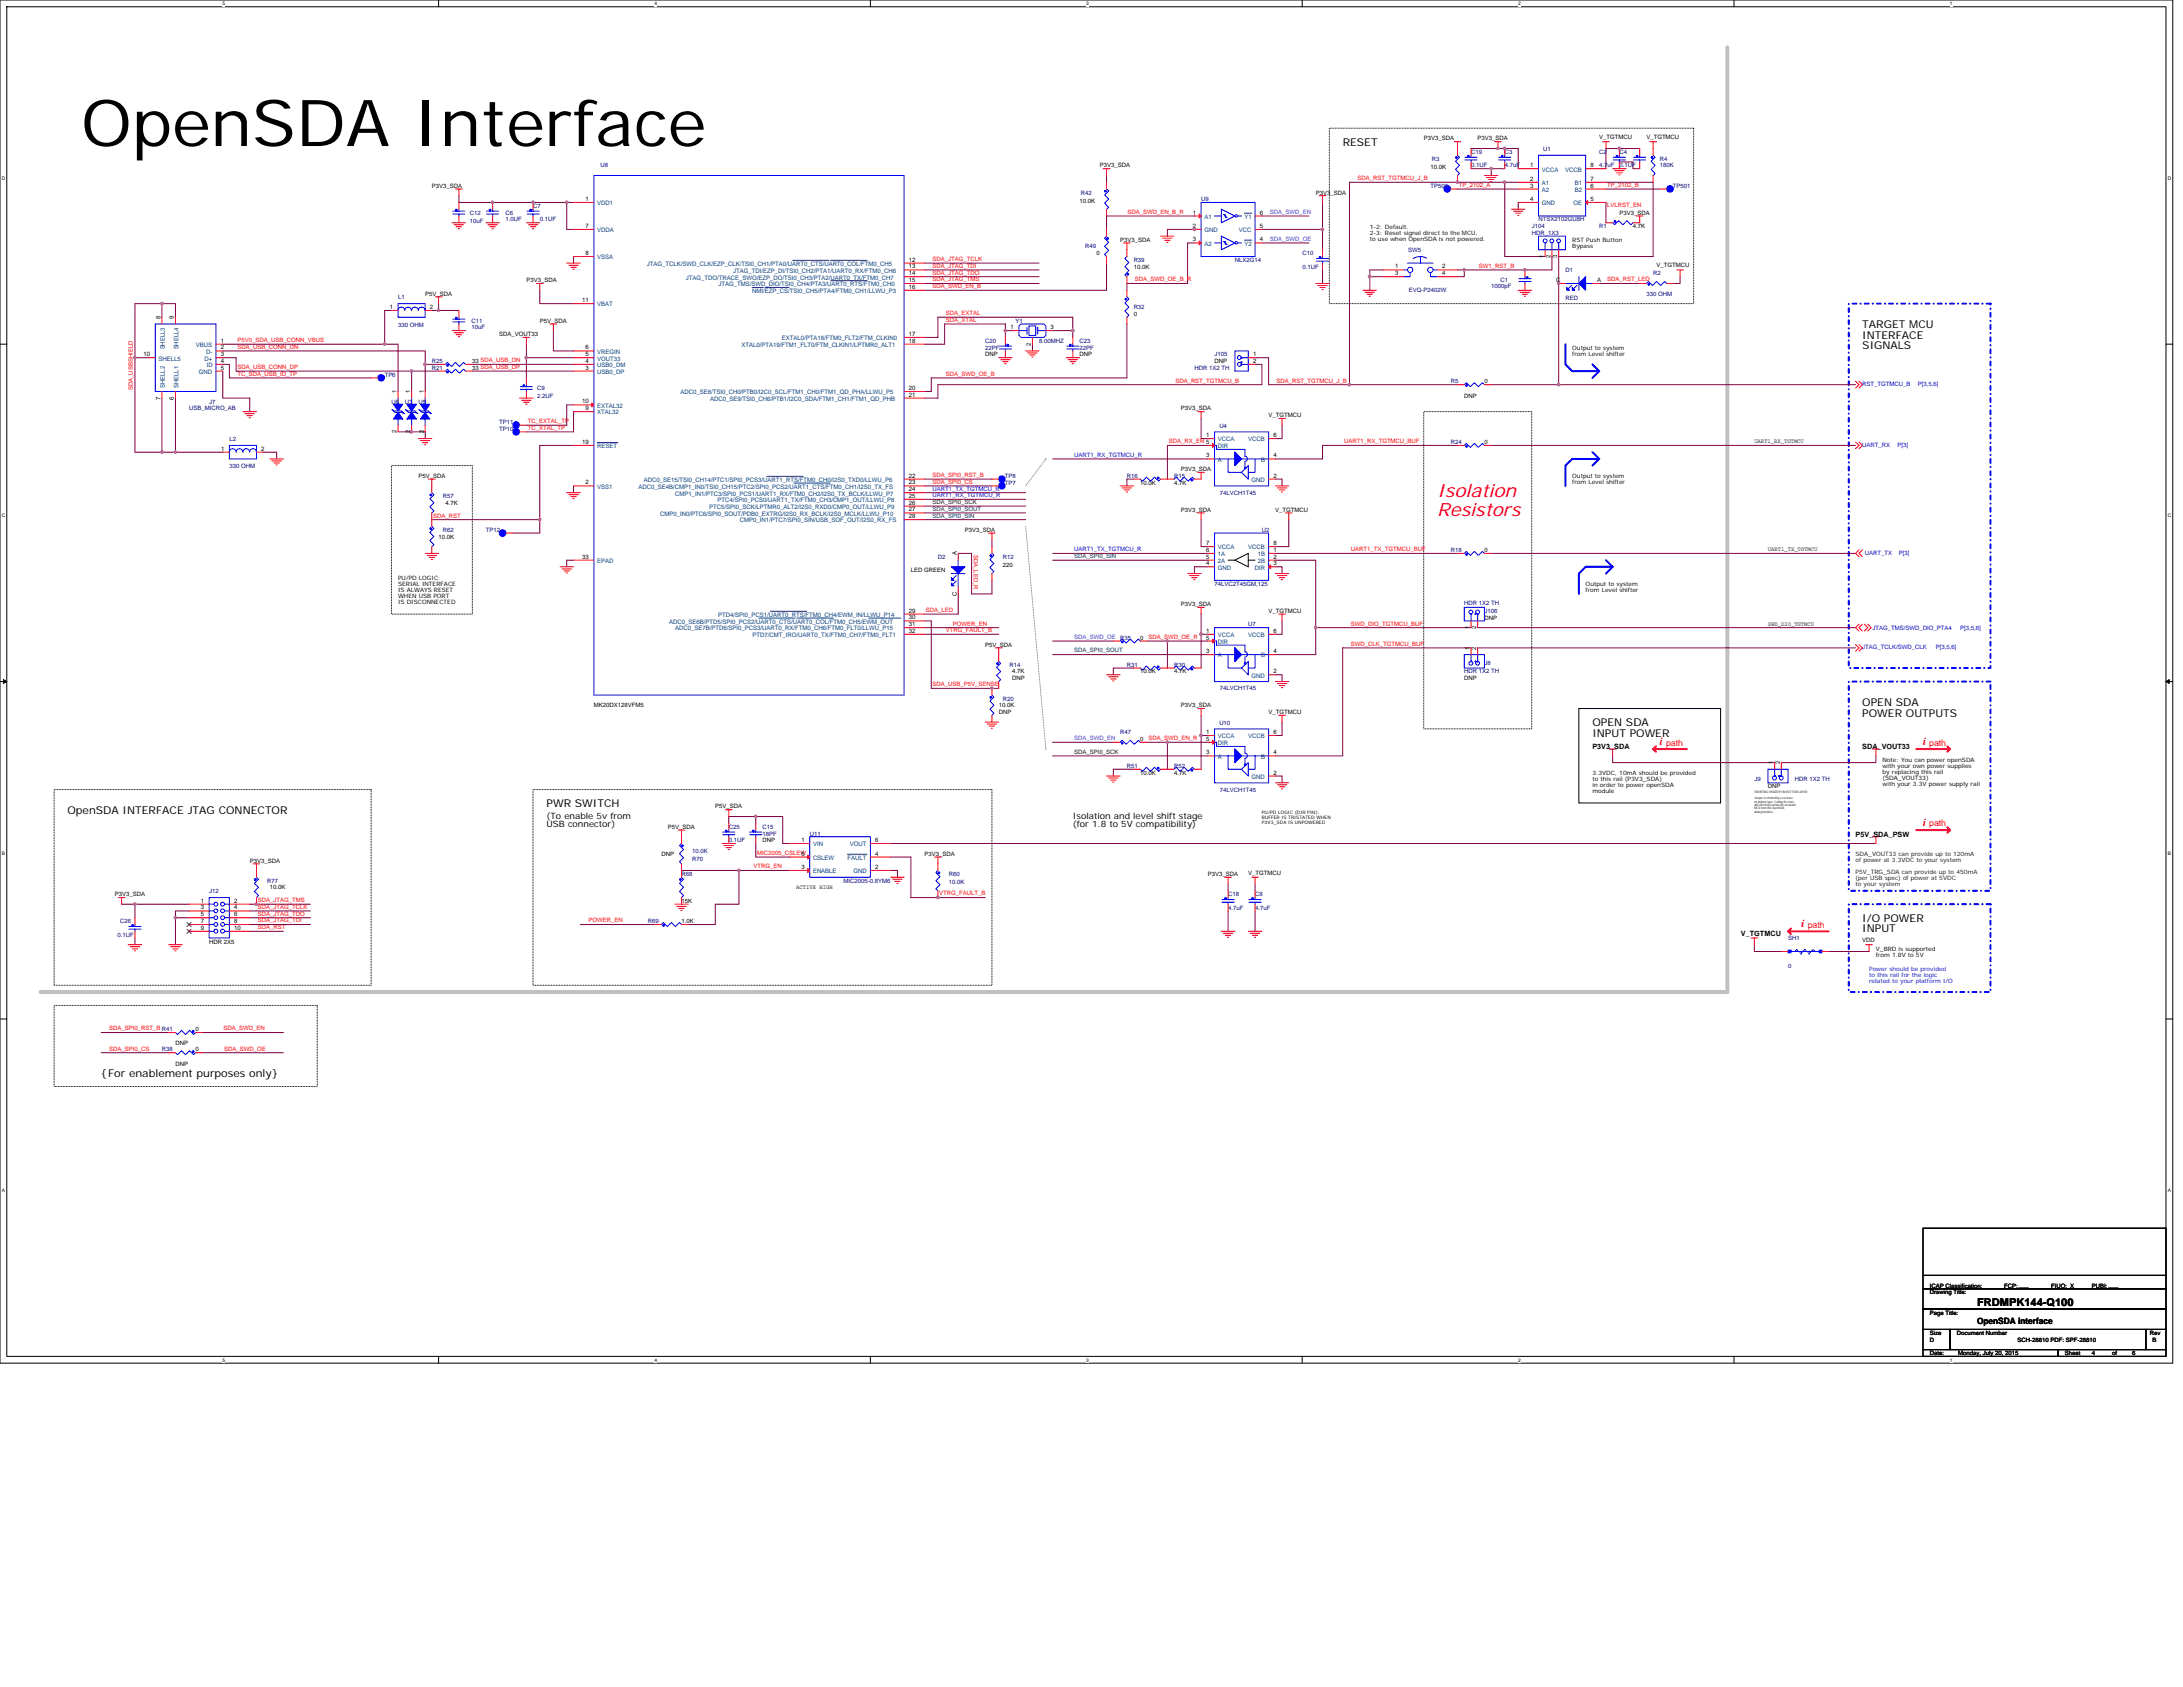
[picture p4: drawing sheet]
<svg xmlns="http://www.w3.org/2000/svg" width="279mm" height="216mm" viewBox="0 0 279 216" stroke-linecap="round" stroke-linejoin="round" font-family="sans-serif">
<defs><g id="words">
<text font-size="8.3" x="10.4" y="18.7">OpenSDA Interface</text>
<g font-size="2.3" fill="#f00">
<text x="184" y="63.6">Isolation</text>
<text x="184" y="66">Resistors</text>
</g>
<g font-size="1.4">
<text x="171.9" y="18.6">RESET</text>
<text x="238.4" y="42">TARGET MCU</text>
<text x="238.4" y="43.3">INTERFACE</text>
<text x="238.4" y="44.7">SIGNALS</text>
<text x="203.8" y="92.9">OPEN SDA</text>
<text x="203.8" y="94.3">INPUT POWER</text>
<text x="238.4" y="90.3">OPEN SDA</text>
<text x="238.4" y="91.7">POWER OUTPUTS</text>
<text x="8.6" y="104.1">OpenSDA INTERFACE JTAG CONNECTOR</text>
<text x="70" y="103.3">PWR SWITCH</text>
<text x="238.4" y="118">I/O POWER</text>
<text x="238.4" y="119.3">INPUT</text>
<text x="13" y="137.8">{For enablement purposes only}</text>
<text x="253" y="167.1">FRDMPK144-Q100</text>
</g>
<g font-size="1.4" fill="#f00">
<text x="212.4" y="95.4">i</text>
<text x="246.1" y="95.4">i</text>
<text x="246.1" y="105.7">i</text>
<text x="230.6" y="118.7">i</text>
</g>
<g font-size="1.1" fill="#f00">
<text x="213.2" y="95.4">path</text>
<text x="246.9" y="95.4">path</text>
<text x="246.9" y="105.8">path</text>
<text x="231.4" y="118.7">path</text>
</g>
<g font-size="1.1">
<text x="70" y="104.8">(To enable 5v from</text>
<text x="70" y="105.9">USB connector)</text>
<text x="137.3" y="104.8">Isolation and level shift stage</text>
<text x="137.3" y="105.9">(for 1.8 to 5V compatibility)</text>
<text x="253" y="169.4">OpenSDA interface</text>
</g>
<g font-size=".9">
<text x="203.8" y="95.8">P3V3_SDA</text>
<text x="238.4" y="95.8">SDA_VOUT33</text>
<text x="237.5" y="107.1">P5V_SDA_PSW</text>
<text x="222.8" y="119.8">V_TGTMCU</text>
</g>
<g font-size=".8">
<text x="182.2" y="18">P3V3_SDA</text>
<text x="189.1" y="18">P3V3_SDA</text>
<text x="204.7" y="17.8">V_TGTMCU</text>
<text x="210.7" y="17.8">V_TGTMCU</text>
<text x="140.8" y="21.4">P3V3_SDA</text>
<text x="183.1" y="21.6">10.0K</text>
<text x="195.9" y="21.4">1</text>
<text x="195.9" y="23.1">2</text>
<text x="203.6" y="23.1">7</text>
<text x="203.6" y="21.4">8</text>
<text x="55.3" y="24">P3V3_SDA</text>
<text x="75" y="25.7">1</text>
<text x="75" y="29.2">7</text>
<text x="138.2" y="25.9">10.0K</text>
<text x="152.7" y="29.2">2</text>
<text x="152.7" y="27.5">1</text>
<text x="161.2" y="27.5">6</text>
<text x="161.2" y="29.2">5</text>
<text x="168.4" y="24.9">P3V3_SDA</text>
<text x="175.3" y="29.3">1-2: Default.</text>
<text x="195.9" y="24">3</text>
<text x="195.9" y="25.7">4</text>
<text x="203.6" y="24">6</text>
<text x="203.6" y="25.7">5</text>
<text x="207.3" y="27.5">P3V3_SDA</text>
<text x="209" y="29.2">4.7K</text>
<text x="75" y="32.6">8</text>
<text x="116.3" y="33.5">12</text>
<text x="116.3" y="34.4">13</text>
<text x="116.3" y="35.2">14</text>
<text x="140.3" y="32.7">0</text>
<text x="143.4" y="30.9">P3V3_SDA</text>
<text x="145.1" y="34.4">10.0K</text>
<text x="152.7" y="30.9">3</text>
<text x="161.2" y="30.9">4</text>
<text x="175.3" y="30.1">2-3: Reset signal direct to the MCU,</text>
<text x="175.3" y="30.8">to use when OpenSDA is not powered.</text>
<text x="178.6" y="34.4">1</text>
<text x="178.6" y="35.2">3</text>
<text x="184.6" y="34.4">2</text>
<text x="184.6" y="35.2">4</text>
<text x="197.6" y="33" transform="rotate(-90 197.6 33)">1</text>
<text x="198.4" y="33" transform="rotate(-90 198.4 33)">2</text>
<text x="199.3" y="33" transform="rotate(-90 199.3 33)">3</text>
<text x="201.2" y="31">RST Push Button</text>
<text x="201.2" y="31.8">Bypass</text>
<text x="212" y="34.2">V_TGTMCU</text>
<text x="20.5" y="40.9" transform="rotate(-90 20.5 40.9)">8</text>
<text x="22.3" y="40.9" transform="rotate(-90 22.3 40.9)">9</text>
<text x="49.9" y="39.5">1</text>
<text x="54.4" y="37.8">P5V_SDA</text>
<text x="55" y="39.5">2</text>
<text x="67.4" y="36.1">P3V3_SDA</text>
<text x="69.1" y="41.3">P5V_SDA</text>
<text x="74.5" y="38.7">11</text>
<text x="116.3" y="36.1">15</text>
<text x="116.3" y="37">16</text>
<text x="145.1" y="40.4">0</text>
<text x="199.2" y="36.1">C</text>
<text x="204.4" y="36.1">A</text>
<text x="18.4" y="45.6">10</text>
<text x="28.3" y="45.6">3</text>
<text x="28.3" y="46.4">4</text>
<text x="28.3" y="47.3">5</text>
<text x="28.3" y="44.7">2</text>
<text x="28.3" y="43.9">1</text>
<text x="60.5" y="47.3">33 SDA_USB_DP</text>
<text x="60.5" y="46.5">33 SDA_USB_DN</text>
<text x="63.9" y="43">SDA_VOUT33</text>
<text x="75" y="44.7">6</text>
<text x="75" y="45.6">5</text>
<text x="75" y="46.4">4</text>
<text x="75" y="47.3">3</text>
<text x="116.3" y="43">17</text>
<text x="116.3" y="43.9">18</text>
<text x="126.1" y="45.6">DNP</text>
<text x="129.3" y="42.1">1</text>
<text x="132" y="44.2" transform="rotate(-90 132 44.2)">2</text>
<text x="134.5" y="42.1">3</text>
<text x="138.2" y="45.6">DNP</text>
<text x="155.4" y="46.5">DNP</text>
<text x="160.4" y="45.6">1</text>
<text x="160.4" y="46.4">2</text>
<text x="201.2" y="44.8">Output to system</text>
<text x="201.2" y="45.6">from Level shifter</text>
<text x="20.5" y="51.1" transform="rotate(-90 20.5 51.1)">7</text>
<text x="22.3" y="51.1" transform="rotate(-90 22.3 51.1)">6</text>
<text x="50.8" y="50.3" transform="rotate(-90 50.8 50.3)">1</text>
<text x="52.5" y="50.3" transform="rotate(-90 52.5 50.3)">1</text>
<text x="54.2" y="50.3" transform="rotate(-90 54.2 50.3)">1</text>
<text x="74.5" y="51.6">10</text>
<text x="75" y="52.5">9</text>
<text x="116.3" y="50.8">21</text>
<text x="116.3" y="49.9">20</text>
<text x="151.1" y="52.5">P3V3_SDA</text>
<text x="162.4" y="53.4">V_TGTMCU</text>
<text x="187.4" y="50.9">DNP</text>
<text x="190" y="49.1">0</text>
<text x="28.3" y="57.7">1</text>
<text x="33.4" y="57.7">2</text>
<text x="50.8" y="55.5" transform="rotate(-90 50.8 55.5)">2</text>
<text x="52.5" y="55.5" transform="rotate(-90 52.5 55.5)">2</text>
<text x="54.2" y="55.5" transform="rotate(-90 54.2 55.5)">2</text>
<text x="74.5" y="56.8">19</text>
<text x="154.4" y="55.9">1</text>
<text x="154.4" y="58.5">3</text>
<text x="163" y="58.5">4</text>
<text x="163" y="55.9">6</text>
<text x="190" y="56.8">0</text>
<text x="224.5" y="56.7">UART1_RX_TGTMCU</text>
<text x="53.6" y="61.2">P5V_SDA</text>
<text x="57" y="64.6">4.7K</text>
<text x="75" y="62">2</text>
<text x="116.3" y="62">23</text>
<text x="116.3" y="61.1">22</text>
<text x="116.3" y="64.6">26</text>
<text x="116.3" y="63.7">25</text>
<text x="116.3" y="62.9">24</text>
<text x="116.3" y="65.4">27</text>
<text x="145.9" y="62">10.0K</text>
<text x="150.3" y="62">4.7K</text>
<text x="151.1" y="65.5">P3V3_SDA</text>
<text x="151.1" y="60.3">P3V3_SDA</text>
<text x="163" y="61.1">2</text>
<text x="163.2" y="65.5">V_TGTMCU</text>
<text x="201.2" y="61.2">Output to system</text>
<text x="201.2" y="62">from Level shifter</text>
<text x="56.1" y="68.9">10.0K</text>
<text x="74.5" y="71.5">33</text>
<text x="116.3" y="66.3">28</text>
<text x="122.4" y="71.1" transform="rotate(-90 122.4 71.1)">A</text>
<text x="123.5" y="68.1">P3V3_SDA</text>
<text x="154.4" y="70.6">6</text>
<text x="154.4" y="69.8">7</text>
<text x="154.4" y="71.5">5</text>
<text x="163" y="70.6">1</text>
<text x="163" y="71.5">2</text>
<text x="163" y="69.8">8</text>
<text x="190" y="70.7">0</text>
<text x="226.3" y="70.6">UART1_TX_TGTMCU</text>
<text x="50.9" y="74.2">PU/PD LOGIC:</text>
<text x="50.9" y="75">SERIAL INTERFACE</text>
<text x="50.9" y="75.7">IS ALWAYS RESET</text>
<text x="50.9" y="76.5">WHEN USB PORT</text>
<text x="50.9" y="77.2">IS DISCONNECTED</text>
<text x="116.6" y="73.2">LED GREEN</text>
<text x="122.4" y="76.3" transform="rotate(-90 122.4 76.3)">C</text>
<text x="128.3" y="72.6">220</text>
<text x="151.1" y="77.6">P3V3_SDA</text>
<text x="154.4" y="72.3">4</text>
<text x="163" y="72.3">3</text>
<text x="202.9" y="75.1">Output to system</text>
<text x="202.9" y="75.8">from Level shifter</text>
<text x="116.3" y="78.4">29</text>
<text x="116.3" y="79.3">30</text>
<text x="116.3" y="81">32</text>
<text x="116.3" y="80.1">31</text>
<text x="126.1" y="82.7">P5V_SDA</text>
<text x="145.9" y="81.9">0</text>
<text x="154.4" y="81">1</text>
<text x="154.4" y="83.6">3</text>
<text x="154.4" y="81.9">5</text>
<text x="162.4" y="78.4">V_TGTMCU</text>
<text x="163" y="83.6">4</text>
<text x="163" y="81">6</text>
<text x="188.1" y="83.2" transform="rotate(-90 188.1 83.2)">1</text>
<text x="188.1" y="80.5" transform="rotate(-90 188.1 80.5)">1</text>
<text x="188.9" y="83.2" transform="rotate(-90 188.9 83.2)">2</text>
<text x="188.9" y="80.5" transform="rotate(-90 188.9 80.5)">2</text>
<text x="190" y="79.3">DNP</text>
<text x="226.3" y="80.1">SWD_DIO_TGTMCU</text>
<text x="129.5" y="86.2">4.7K</text>
<text x="129.5" y="87.1">DNP</text>
<text x="145.9" y="86.2">10.0K</text>
<text x="150.3" y="86.2">4.7K</text>
<text x="163" y="86.2">2</text>
<text x="187.4" y="87.1">DNP</text>
<text x="76" y="90.5">MK20DX128VFM5</text>
<text x="127.8" y="90.5">10.0K</text>
<text x="127.8" y="91.4">DNP</text>
<text x="145.9" y="94.8">0</text>
<text x="151.1" y="90.5">P3V3_SDA</text>
<text x="154.4" y="93.9">1</text>
<text x="154.4" y="94.8">5</text>
<text x="162.4" y="91.4">V_TGTMCU</text>
<text x="163" y="93.9">6</text>
<text x="145.9" y="99.1">10.0K</text>
<text x="150.3" y="99.1">4.7K</text>
<text x="154.4" y="96.5">3</text>
<text x="163" y="96.5">4</text>
<text x="163" y="99.1">2</text>
<text x="203.8" y="99.2">3.3VDC, 10mA should be provided</text>
<text x="203.8" y="100">to this rail (P3V3_SDA)</text>
<text x="203.8" y="100.8">in order to power openSDA</text>
<text x="203.8" y="101.5">module</text>
<text x="226.3" y="100.9">DNP</text>
<text x="226.9" y="97.8" transform="rotate(-90 226.9 97.8)">1</text>
<text x="227.8" y="97.8" transform="rotate(-90 227.8 97.8)">2</text>
<text x="240.9" y="97.5">Note: You can power openSDA</text>
<text x="240.9" y="98.3">with your own power supplies</text>
<text x="240.9" y="99">by replacing this rail</text>
<text x="240.9" y="99.8">(SDA_VOUT33)</text>
<text x="240.9" y="100.6">with your 3.3V power supply rail</text>
<text x="85.5" y="106.1">P5V_SDA</text>
<text x="91.5" y="103.5">P5V_SDA</text>
<text x="97.6" y="107.8">DNP</text>
<text x="102.6" y="107.8">1</text>
<text x="112" y="107.8">6</text>
<text x="32" y="110.4">P3V3_SDA</text>
<text x="34.5" y="113.8">10.0K</text>
<text x="84.6" y="109.5">DNP</text>
<text x="101.9" y="113.7">ACTIVE HIGH</text>
<text x="102.6" y="109.5">5</text>
<text x="102.6" y="111.2">3</text>
<text x="112" y="109.5">4</text>
<text x="112" y="111.2">2</text>
<text x="118.3" y="109.5">P3V3_SDA</text>
<text x="154.6" y="112.1">P3V3_SDA</text>
<text x="159.8" y="111.9">V_TGTMCU</text>
<text x="14.7" y="114.7">P3V3_SDA</text>
<text x="25.7" y="115.5">1</text>
<text x="25.7" y="116.4">3</text>
<text x="25.7" y="117.3">5</text>
<text x="25.7" y="118.1">7</text>
<text x="25.7" y="119">9</text>
<text x="30" y="115.5">2</text>
<text x="30" y="116.4">4</text>
<text x="30" y="117.3">6</text>
<text x="30" y="118.1">8</text>
<text x="30" y="119">10</text>
<text x="87.2" y="115.6">15K</text>
<text x="87.2" y="118.2">1.0K</text>
<text x="26.8" y="120.8">HDR 2X5</text>
<text x="238.4" y="120.6">VDD</text>
<text x="240.1" y="121.7">V_BRD is supported</text>
<text x="240.1" y="122.4">from 1.8V to 5V</text>
<text x="25" y="132">0</text>
<text x="22.5" y="136.4">DNP</text>
<text x="22.5" y="133.8">DNP</text>
<text x="25" y="134.6">0</text>
<text x="247" y="165.7">Drawing Title:</text>
<text x="247" y="164.8">ICAP Classification:</text>
<text x="256.5" y="164.8">FCP: ___</text>
<text x="262.5" y="164.8">FIUO: X</text>
<text x="267.7" y="164.8">PUBI: ___</text>
<text x="247" y="168.2">Page Title:</text>
<text x="247" y="170.8">Size</text>
<text x="247" y="173.4">Date:</text>
<text x="247" y="171.7">D</text>
<text x="250.4" y="170.8">Document Number</text>
<text x="250.6" y="173.4">Monday, July 20, 2015</text>
<text x="258.2" y="171.7">SCH-28810 PDF: SPF-28810</text>
<text x="264.3" y="173.4">Sheet</text>
<text x="267.7" y="173.4">4</text>
<text x="270.3" y="173.4">of</text>
<text x="272.9" y="173.4">6</text>
<text x="275.1" y="170.8">Rev</text>
<text x="275.5" y="171.7">B</text>
</g>
<g font-size=".8" fill="#000080">
<text x="76.9" y="21.4">U8</text>
<text x="183.3" y="20.6">R3</text>
<text x="188.3" y="19.7">C19</text>
<text x="188.3" y="21.4">0.1UF</text>
<text x="192.6" y="19.7">C3</text>
<text x="192.6" y="21.4">4.7uF</text>
<text x="197.5" y="19.3">U1</text>
<text x="204.7" y="19.7">C2</text>
<text x="204.7" y="21.4">4.7uF</text>
<text x="207.3" y="19.7">C4</text>
<text x="207.3" y="21.4">0.1UF</text>
<text x="212.4" y="20.6">R4</text>
<text x="212.4" y="21.4">180K</text>
<text x="60.1" y="27.5">C12</text>
<text x="60.1" y="28.5">10uF</text>
<text x="64.7" y="27.5">C6</text>
<text x="64.7" y="28.3">1.0UF</text>
<text x="68.2" y="26.6">C7</text>
<text x="69.1" y="28.3">0.1UF</text>
<text x="138.3" y="24.9">R42</text>
<text x="153.7" y="25.7">U9</text>
<text x="183.1" y="24">TP500</text>
<text x="196" y="29.2">J104</text>
<text x="196.9" y="28.3">NTSX2102GU8H</text>
<text x="204.7" y="29.2">R1</text>
<text x="214.1" y="24">TP501</text>
<text x="138.9" y="31.8">R49</text>
<text x="145.1" y="33.5">R39</text>
<text x="158.1" y="33.5">NLX2G14</text>
<text x="166.7" y="32.7">C10</text>
<text x="166.7" y="34.4">0.1UF</text>
<text x="180.2" y="32.3">SW5</text>
<text x="196" y="30.1">HDR_1X3</text>
<text x="200.4" y="34.8">D1</text>
<text x="211.6" y="35.2">R2</text>
<text x="50.9" y="38.3">L1</text>
<text x="50.9" y="41.8">330 OHM</text>
<text x="60.4" y="41.3">C11</text>
<text x="130" y="41.4">Y1</text>
<text x="145.1" y="39.6">R32</text>
<text x="180.3" y="37.3">EVQ-P2402W</text>
<text x="190.9" y="36.9">1000pF</text>
<text x="192.1" y="36.1">C1</text>
<text x="200.4" y="38.4">RED</text>
<text x="210.7" y="37.8">330 OHM</text>
<text x="55.3" y="47.3">R21</text>
<text x="55.3" y="46.5">R25</text>
<text x="60.4" y="42.1">10uF</text>
<text x="126.1" y="43.9">C20</text>
<text x="126.1" y="44.7">22PF</text>
<text x="133" y="43.9">8.00MHZ</text>
<text x="138.2" y="43.9">C23</text>
<text x="138.2" y="44.7">22PF</text>
<text x="152.9" y="47.3">HDR 1X2 TH</text>
<text x="155.4" y="45.6">J105</text>
<text x="24.2" y="52.5">USB_MICRO_AB</text>
<text x="26.8" y="51.6">J7</text>
<text x="49.2" y="48.2">TP6</text>
<text x="50.1" y="51.6">U6</text>
<text x="51.8" y="51.6">U3</text>
<text x="53.6" y="51.6">U5</text>
<text x="68.7" y="49.9">C9</text>
<text x="68.7" y="51">2.2UF</text>
<text x="185.7" y="49.1">R5</text>
<text x="29.4" y="56.4">L2</text>
<text x="29.4" y="59.9">330 OHM</text>
<text x="63.9" y="54.3">TP11</text>
<text x="63.9" y="55.1">TP10</text>
<text x="156.1" y="54.8">U4</text>
<text x="185.7" y="56.8">R24</text>
<text x="56.7" y="63.8">R57</text>
<text x="128.6" y="62">TP7</text>
<text x="128.6" y="61.2">TP8</text>
<text x="144.2" y="61.2">R16</text>
<text x="150.3" y="61.2">R15</text>
<text x="156.1" y="63.3">74LVCH1T45</text>
<text x="56.7" y="68.1">R62</text>
<text x="62.2" y="68.1">TP12</text>
<text x="120" y="71.5">D2</text>
<text x="128.3" y="71.5">R12</text>
<text x="161.5" y="68.1">U2</text>
<text x="185.7" y="70.7">R18</text>
<text x="155.4" y="75">74LVC2T45GM,125</text>
<text x="187.4" y="77.4">HDR 1X2 TH</text>
<text x="143.4" y="81.9">R35</text>
<text x="159.8" y="80.2">U7</text>
<text x="190" y="78.4">J106</text>
<text x="128.3" y="89.7">R20</text>
<text x="129.2" y="85.3">R14</text>
<text x="144.2" y="85.3">R31</text>
<text x="150.3" y="85.3">R30</text>
<text x="156.1" y="88.3">74LVCH1T45</text>
<text x="187.4" y="86.2">HDR 1X2 TH</text>
<text x="190" y="85.2">J8</text>
<text x="143.4" y="94">R47</text>
<text x="156.1" y="92.8">U10</text>
<text x="144.2" y="98.3">R51</text>
<text x="150.3" y="98.3">R52</text>
<text x="156.1" y="101.3">74LVCH1T45</text>
<text x="224.5" y="100">J9</text>
<text x="229.7" y="100">HDR 1X2 TH</text>
<text x="93.3" y="106.1">C25</text>
<text x="93.3" y="107.8">0.1UF</text>
<text x="97.6" y="106.1">C15</text>
<text x="97.6" y="106.9">18PF</text>
<text x="103.6" y="106.9">U11</text>
<text x="34.2" y="113">R77</text>
<text x="87.2" y="112.1">R68</text>
<text x="88.6" y="110.2">R70</text>
<text x="88.6" y="109.2">10.0K</text>
<text x="108" y="113">MIC2005-0.8YM6</text>
<text x="121.4" y="112.1">R60</text>
<text x="121.4" y="113.1">10.0K</text>
<text x="15" y="119.9">0.1UF</text>
<text x="15.4" y="118.2">C26</text>
<text x="26.8" y="114.3">J12</text>
<text x="82.9" y="118.2">R69</text>
<text x="157.2" y="114.7">C18</text>
<text x="157.2" y="116.4">4.7uF</text>
<text x="160.6" y="114.7">C8</text>
<text x="160.6" y="116.4">4.7uF</text>
<text x="228.9" y="120.3">SH1</text>
<text x="228.9" y="123.8">0</text>
<text x="20.7" y="134.6">R38</text>
</g>
<g font-size=".8" fill="#f00">
<text x="173.8" y="23.1">SDA_RST_TGTMCU_J_B</text>
<text x="186.7" y="23.9">TP_2102_A</text>
<text x="205.7" y="23.9">TP_2102_B</text>
<text x="144.3" y="27.4">SDA_SWD_EN_B_R</text>
<text x="205.7" y="26.5">LVLRST_EN</text>
<text x="119.4" y="34.3">SDA_JTAG_TDI</text>
<text x="119.4" y="33.4">SDA_JTAG_TCLK</text>
<text x="119.4" y="35.1">SDA_JTAG_TDO</text>
<text x="189.3" y="34.3">SW1_RST_B</text>
<text x="119.4" y="36.9">SDA_SWD_EN_B</text>
<text x="119.4" y="36">SDA_JTAG_TMS</text>
<text x="121.1" y="40.3">SDA_EXTAL</text>
<text x="121.1" y="41.2">SDA_XTAL</text>
<text x="145.3" y="36">SDA_SWD_OE_B_R</text>
<text x="205.7" y="36">SDA_RST_LED</text>
<text x="30.4" y="47.2">SDA_USB_CONN_DP</text>
<text x="30.4" y="44.6">SDA_USB_CONN_DN</text>
<text x="30.4" y="43.8">P5V0_SDA_USB_CONN_VBUS</text>
<text x="17" y="49.9" transform="rotate(-90 17 49.9)">SDA_USBSHIELD</text>
<text x="30.4" y="48.1">TC_SDA_USB_ID_TP</text>
<text x="121.1" y="48.1">SDA_SWD_OE_B</text>
<text x="150.4" y="49">SDA_RST_TGTMCU_B</text>
<text x="163.4" y="49">SDA_RST_TGTMCU_J_B</text>
<text x="67.5" y="54.1">TC_EXTAL_TP</text>
<text x="67.5" y="55">TC_XTAL_TP</text>
<text x="149.6" y="56.7">SDA_RX_EN 5</text>
<text x="172" y="56.7">UART1_RX_TGTMCU_BUF</text>
<text x="119.4" y="61">SDA_SPI0_RST_B</text>
<text x="119.4" y="61.9">SDA_SPI0_CS</text>
<text x="55.4" y="66.2">SDA_RST</text>
<text x="124.6" y="71" transform="rotate(90 124.6 71)">SDA_LED_R</text>
<text x="172.9" y="70.5">UART1_TX_TGTMCU_BUF</text>
<text x="118.5" y="78.3">SDA_LED</text>
<text x="121.1" y="80.9">VTRG_FAULT_B</text>
<text x="121.9" y="80.1">POWER_EN</text>
<text x="147" y="81.8">SDA_SWD_OE_R</text>
<text x="172.9" y="80.1">SWD_DIO_TGTMCU_BUF</text>
<text x="172.9" y="82.6">SWD_CLK_TGTMCU_BUF</text>
<text x="119.4" y="87.8">SDA_USB_P5V_SENSE</text>
<text x="147" y="94.7">SDA_SWD_EN_R</text>
<text x="96.5" y="111.1">VTRG_EN</text>
<text x="96.9" y="109.4">MIC2005_CSLEW</text>
<text x="33" y="118.9">SDA_RST</text>
<text x="33" y="117.2">SDA_JTAG_TDO</text>
<text x="33" y="118">SDA_JTAG_TDI</text>
<text x="33" y="116.3">SDA_JTAG_TCLK</text>
<text x="33" y="115.4">SDA_JTAG_TMS</text>
<text x="75.3" y="118">POWER_EN</text>
<text x="120.2" y="114.6">VTRG_FAULT_B</text>
<text x="14" y="131.9">SDA_SPI0_RST_B R41</text>
<text x="28.6" y="131.9">SDA_SWD_EN</text>
<text x="14" y="134.5">SDA_SPI0_CS</text>
<text x="28.7" y="134.5">SDA_SWD_OE</text>
</g>
<g font-size=".8" fill="#004080">
<text x="197.3" y="21.9">VCCA</text>
<text x="197.3" y="23.7">A1</text>
<text x="200.3" y="21.9">VCCB</text>
<text x="201.5" y="23.7">B1</text>
<text x="76.4" y="26.3">VDD1</text>
<text x="76.4" y="29.7">VDDA</text>
<text x="154.2" y="29.7">GND</text>
<text x="154.2" y="28">A1</text>
<text x="158.5" y="29.7">VCC</text>
<text x="159.3" y="28">Y1</text>
<text x="197.3" y="24.6">A2</text>
<text x="197.3" y="26.3">GND</text>
<text x="201.4" y="26.3">OE</text>
<text x="201.5" y="24.6">B2</text>
<text x="76.4" y="33.2">VSSA</text>
<text x="82.8" y="34">JTAG_TCLK/SWD_CLK/EZP_CLK/TSI0_CH1/PTA0/UART0_CTS/UART0_COL/FTM0_CH5</text>
<text x="87.8" y="35.8">JTAG_TDO/TRACE_SWO/EZP_DO/TSI0_CH3/PTA2/UART0_TX/FTM0_CH7</text>
<text x="93.8" y="34.9">JTAG_TDI/EZP_DI/TSI0_CH2/PTA1/UART0_RX/FTM0_CH6</text>
<text x="154.2" y="31.5">A2</text>
<text x="159.3" y="31.5">Y2</text>
<text x="76.4" y="39.2">VBAT</text>
<text x="91.9" y="36.6">JTAG_TMS/SWD_DIO/TSI0_CH4/PTA3/UART0_RTS/FTM0_CH0</text>
<text x="96.3" y="37.5">NMI/EZP_CS/TSI0_CH5/PTA4/FTM0_CH1/LLWU_P3</text>
<text x="20.3" y="46.1">SHELL5</text>
<text x="21.1" y="44.7" transform="rotate(-90 21.1 44.7)">SHELL3</text>
<text x="22.8" y="44.7" transform="rotate(-90 22.8 44.7)">SHELL4</text>
<text x="25.1" y="44.4">VBUS</text>
<text x="25.5" y="47.9">GND</text>
<text x="26.2" y="46.1">D+</text>
<text x="26.4" y="45.3">D-</text>
<text x="26.5" y="47">ID</text>
<text x="76.4" y="45.3">VREGIN</text>
<text x="76.4" y="46.1">VOUT33</text>
<text x="76.4" y="47">USB0_DM</text>
<text x="76.4" y="47.9">USB0_DP</text>
<text x="94.9" y="44.4">XTAL0/PTA19/FTM1_FLT0/FTM_CLKIN1/LPTMR0_ALT1</text>
<text x="100.1" y="43.5">EXTAL0/PTA18/FTM0_FLT2/FTM_CLKIN0</text>
<text x="21.1" y="49.7" transform="rotate(-90 21.1 49.7)">SHELL2</text>
<text x="22.8" y="49.7" transform="rotate(-90 22.8 49.7)">SHELL1</text>
<text x="76.4" y="52.2">EXTAL32</text>
<text x="76.4" y="53">XTAL32</text>
<text x="87.1" y="50.5">ADC0_SE8/TSI0_CH0/PTB0/I2C0_SCL/FTM1_CH0/FTM1_QD_PHA/LLWU_P5</text>
<text x="90.9" y="51.3">ADC0_SE9/TSI0_CH6/PTB1/I2C0_SDA/FTM1_CH1/FTM1_QD_PHB</text>
<text x="76.4" y="57.4">RESET</text>
<text x="155.9" y="56.5">VCCA</text>
<text x="155.9" y="59.1">A</text>
<text x="155.9" y="57.4">DIR</text>
<text x="159.7" y="56.5">VCCB</text>
<text x="161.4" y="59.1">B</text>
<text x="76.4" y="62.5">VSS1</text>
<text x="81.7" y="62.5">ADC0_SE4B/CMP1_IN0/TSI0_CH15/PTC2/SPI0_PCS2/UART1_CTS/FTM0_CH1/I2S0_TX_FS</text>
<text x="82.4" y="61.7">ADC0_SE15/TSI0_CH14/PTC1/SPI0_PCS3/UART1_RTS/FTM0_CH0/I2S0_TXD0/LLWU_P6</text>
<text x="84.5" y="66">CMP0_IN0/PTC6/SPI0_SOUT/PDB0_EXTRG/I2S0_RX_BCLK/I2S0_MCLK/LLWU_P10</text>
<text x="86.4" y="63.4">CMP1_IN1/PTC3/SPI0_PCS1/UART1_RX/FTM0_CH2/I2S0_TX_BCLK/LLWU_P7</text>
<text x="90.8" y="65.1">PTC5/SPI0_SCK/LPTMR0_ALT2/I2S0_RXD0/CMP0_OUT/LLWU_P9</text>
<text x="91.8" y="64.3">PTC4/SPI0_PCS0/UART1_TX/FTM0_CH3/CMP1_OUT/LLWU_P8</text>
<text x="160.2" y="61.7">GND</text>
<text x="94.7" y="66.9">CMP0_IN1/PTC7/SPI0_SIN/USB_SOF_OUT/I2S0_RX_FS</text>
<text x="155.9" y="71.2">1A</text>
<text x="155.9" y="70.3">VCCA</text>
<text x="159.7" y="70.3">VCCB</text>
<text x="161" y="71.2">1B</text>
<text x="76.4" y="72.1">EPAD</text>
<text x="155.9" y="72.1">2A</text>
<text x="155.9" y="72.9">GND</text>
<text x="160.6" y="72.9">DIR</text>
<text x="161" y="72.1">2B</text>
<text x="85.7" y="79.8">ADC0_SE6B/PTD5/SPI0_PCS2/UART0_CTS/UART0_COL/FTM0_CH5/EWM_OUT</text>
<text x="86.4" y="80.7">ADC0_SE7B/PTD6/SPI0_PCS3/UART0_RX/FTM0_CH6/FTM0_FLT0/LLWU_P15</text>
<text x="91.9" y="79">PTD4/SPI0_PCS1/UART0_RTS/FTM0_CH4/EWM_IN/LLWU_P14</text>
<text x="96.3" y="81.5">PTD7/CMT_IRO/UART0_TX/FTM0_CH7/FTM0_FLT1</text>
<text x="155.9" y="81.5">VCCA</text>
<text x="155.9" y="82.4">DIR</text>
<text x="159.7" y="81.5">VCCB</text>
<text x="155.9" y="84.1">A</text>
<text x="160.2" y="86.7">GND</text>
<text x="161.4" y="84.1">B</text>
<text x="155.9" y="94.5">VCCA</text>
<text x="155.9" y="95.4">DIR</text>
<text x="159.7" y="94.5">VCCB</text>
<text x="155.9" y="97.1">A</text>
<text x="160.2" y="99.7">GND</text>
<text x="161.4" y="97.1">B</text>
<text x="104.1" y="110">CSLEW</text>
<text x="104.1" y="111.8">ENABLE</text>
<text x="104.1" y="108.3">VIN</text>
<text x="108.5" y="110">FAULT</text>
<text x="108.8" y="108.3">VOUT</text>
<text x="109.2" y="111.8">GND</text>
</g>
<g font-size=".8" fill="#8000ff">
<text x="162.5" y="27.4">SDA_SWD_EN</text>
<text x="162.5" y="30.8">SDA_SWD_OE</text>
<text x="137.5" y="81.8">SDA_SWD_OE</text>
<text x="137.5" y="94.7">SDA_SWD_EN</text>
</g>
<g font-size=".8" fill="#00f">
<text x="238.4" y="49.4">RST_TGTMCU_B</text>
<text x="245.4" y="49.4">P[3,5,6]</text>
<text x="137.5" y="58.5">UART1_RX_TGTMCU_R</text>
<text x="238.4" y="57.2">UART_RX</text>
<text x="242.8" y="57.2">P[3]</text>
<text x="119.4" y="63.6">UART1_RX_TGTMCU_R</text>
<text x="119.4" y="62.8">UART1_TX_TGTMCU_R</text>
<text x="137.5" y="70.5">UART1_TX_TGTMCU_R</text>
<text x="238.7" y="71.1">UART_TX</text>
<text x="243" y="71.1">P[3]</text>
<text x="238.4" y="83.1">JTAG_TCLK/SWD_CLK</text>
<text x="239.6" y="80.6">JTAG_TMS/SWD_DIO_PTA4</text>
<text x="247.8" y="83.1">P[3,5,6]</text>
<text x="250.9" y="80.6">P[3,5,6]</text>
<text x="239.2" y="124.3">Power should be provided</text>
<text x="239.2" y="125.1">to this rail for the logic</text>
<text x="239.2" y="125.8">related to your platform I/O</text>
</g>
<g font-size=".8" fill="#004040">
<text x="119.4" y="65.4">SDA_SPI0_SOUT</text>
<text x="119.4" y="66.2">SDA_SPI0_SIN</text>
<text x="137.5" y="71.4">SDA_SPI0_SIN</text>
<text x="137.5" y="83.5">SDA_SPI0_SOUT</text>
</g>
<g font-size=".8" fill="#400000">
<text x="119.4" y="64.5">SDA_SPI0_SCK</text>
<text x="137.5" y="96.5">SDA_SPI0_SCK</text>
</g>
<g font-size=".8" fill="#004000">
<text x="237.5" y="109.6">SDA_VOUT33 can provide up to 120mA</text>
<text x="237.5" y="110.4">of power at 3.3VDC to your system</text>
<text x="237.5" y="111.9">P5V_TRG_SDA can provide up to 450mA</text>
<text x="237.5" y="112.6">(per USB spec) of power at 5VDC</text>
<text x="237.5" y="113.4">to your system</text>
</g>
<g font-size=".6">
<text x="28.5" y=".7">5</text>
<text x="83.8" y=".7">4</text>
<text x="139" y=".7">3</text>
<text x="194.3" y=".7">2</text>
<text x="249.6" y=".7">1</text>
<text x=".2" y="23">D</text>
<text x="277.5" y="23">D</text>
<text x=".2" y="66.2">C</text>
<text x="277.5" y="66.2">C</text>
<text x="161.5" y="104.2">PU/PD LOGIC (DIR PIN):</text>
<text x="161.5" y="104.8">BUFFER IS TRISTATED WHEN</text>
<text x="161.5" y="105.4">P3V3_SDA IS UNPOWERED</text>
<text x=".2" y="109.4">B</text>
<text x="277.5" y="109.4">B</text>
<text x=".2" y="152.6">A</text>
<text x="277.5" y="152.6">A</text>
<text x="28.5" y="174.3">5</text>
<text x="83.8" y="174.3">4</text>
<text x="139" y="174.3">3</text>
<text x="194.3" y="174.3">2</text>
<text x="249.6" y="174.3">1</text>
</g>
<g font-size=".4">
<text x="224.5" y="101.5">SHORTING HEADER ON BOTTOM LAYER</text>
<text x="224.5" y="102.3">Jumper is shorted by a cut-trace</text>
<text x="224.5" y="102.7">on bottom layer. Cutting the trace</text>
<text x="224.5" y="103.1">will effectively isolate the on-board</text>
<text x="224.5" y="103.6">MCU from the OpenSDA</text>
<text x="224.5" y="104">debug interface.</text>
</g>
</g></defs>
<path d="M0 0h278.1v174.5h-278.1zM.9 .9h276.3v172.7h-276.3z" fill="none" stroke="#000" stroke-width=".13"/>
<g fill="#fff">
<path d="M28.5 .1h.3v.7h-.3z"/>
<path d="M28.5 173.7h.3v.7h-.3z"/>
</g>
<path d="M56.1 0v.9M56.1 173.6v.9" fill="none" stroke="#000" stroke-width=".13"/>
<g fill="#fff">
<path d="M83.8 .1h.3v.7h-.3z"/>
<path d="M83.8 173.7h.3v.7h-.3z"/>
</g>
<path d="M111.4 0v.9M111.4 173.6v.9" fill="none" stroke="#000" stroke-width=".13"/>
<g fill="#fff">
<path d="M139 .1h.4v.7h-.4z"/>
<path d="M139 173.7h.4v.7h-.4z"/>
</g>
<path d="M166.7 0v.9M166.7 173.6v.9" fill="none" stroke="#000" stroke-width=".13"/>
<g fill="#fff">
<path d="M194.3 .1h.3v.7h-.3z"/>
<path d="M194.3 173.7h.3v.7h-.3z"/>
</g>
<path d="M221.9 0v.9M221.9 173.6v.9" fill="none" stroke="#000" stroke-width=".13"/>
<g fill="#fff">
<path d="M249.6 .1h.3v.7h-.3z"/>
<path d="M249.6 173.7h.3v.7h-.3z"/>
<path d="M.2 22.5h.5v.7h-.5z"/>
<path d="M277.5 22.5h.4v.7h-.4z"/>
<path d="M.2 65.6h.5v.7h-.5z"/>
<path d="M277.5 65.6h.4v.7h-.4z"/>
</g>
<path d="M0 44h.9M277.2 44h.9" fill="none" stroke="#000" stroke-width=".13"/>
<g fill="#fff">
<path d="M.2 108.8h.4v.7h-.4z"/>
<path d="M277.5 108.8h.4v.7h-.4z"/>
</g>
<path d="M0 87.2h.9M277.2 87.2h.9" fill="none" stroke="#000" stroke-width=".13"/>
<path d="M.4 87l.5 .2-.5 .3zM277.2 87.2l.4-.2v.5z" fill="#000" stroke="#000" stroke-width=".13"/>
<g fill="#fff">
<path d="M.2 152h.4v.7h-.4z"/>
<path d="M277.5 152h.4v.7h-.4z"/>
</g>
<g fill="none" stroke="#000" stroke-width=".13">
<path d="M170.1 16.4h46.7v22.5h-46.7zM50.1 59.6h10.4v19h-10.4zM182.2 52.7h13.8v40.6h-13.8zM157.2 71.7h.9M158.1 71.7l1.7-.9v1.7zM159.8 71.7h.8M202.1 90.7h18.1v12.1h-18.1zM6.9 101h40.6v25.1h-40.6zM68.2 101h58.8v25.1h-58.8zM0 130.4h.9M6.9 128.7h33.7v10.3h-33.7zM277.2 130.4h.9"/>
<path d="M246.1 157.2h31.1v7.8h-31.1zM246.1 165h31.1v2.5h-31.1zM246.1 167.5h31.1v2.6h-31.1zM246.1 170.1h3.5v2.6h-3.5zM246.1 172.7h17.3v.9h-17.3zM246.1 163.2h31.1M249.6 170.1h25v2.6h-25zM263.4 172.7h13.8v.9h-13.8zM274.6 170.1h2.6v2.6h-2.6z"/>
</g>
<path d="M211.6 95.9l.3 .3M211.9 95.5l-.3 .4h4.3M245.3 95.9h4.3M249.2 95.5l.4 .4M249.6 95.9l-.4 .3M228.9 119.2l.3 .3M229.2 118.8l-.3 .4h5.1M249.2 105.9l.4 .3h-4.3M249.6 106.2l-.4 .4" fill="none" stroke="#f00" stroke-width=".25"/>
<path d="M236.6 38.9h18.2v46.6h-18.2zM236.6 87.2h18.2v26.8h-18.2zM236.6 115.7h18.2v11.3h-18.2z" fill="none" stroke="#00f" stroke-width=".25" stroke-dasharray=".5 .5 0 .5"/>
<path d="M158.9 45.8v.8M158.9 46.6h.1M188.3 78.6h.8M189.1 78.6h.1M188.3 84.6h.8M189.1 84.6h.1M227.1 99.3h.9M228 99.3h.1" fill="none" stroke="#00f" stroke-width=".25" stroke-dasharray="0 .5"/>
<path d="M133.9 58.7h.1M133.9 58.7l-2.6 3.5M131.3 67.4l2.6 28.5M133.9 95.9h.1" fill="none" stroke="#808080" stroke-width=".13"/>
<g fill="#00f" stroke="#00f" stroke-width=".13">
<path d="M158.1 95.9l.8 .8-.8 .9z" fill-rule="evenodd"/>
<path d="M158.1 82.9l.8 .9-.8 .8z" fill-rule="evenodd"/>
<path d="M158.1 57.9l.8 .8-.8 .9z" fill-rule="evenodd"/>
<path d="M148.1 61.1h.2v.2h-.2z" fill-rule="evenodd"/>
<path d="M24.6 134.5h.2v.2h-.2z" fill-rule="evenodd"/>
<path d="M53.8 51.7h1.2l-.6 .9z" fill-rule="evenodd"/>
<path d="M54.4 52.8l.6 .8h-1.2z" fill-rule="evenodd"/>
<path d="M228.9 121.6v.3h.3v-.3z" fill-rule="evenodd"/>
<path d="M232.8 121.6v.3h.4v-.3z" fill-rule="evenodd"/>
<path d="M55 63.3h.2v.1h-.2z" fill-rule="evenodd"/>
<path d="M195.4 35.4h.1v.2h-.1z" fill-rule="evenodd"/>
<path d="M62.6 26.8h.2v.2h-.2z" fill-rule="evenodd"/>
<path d="M67 49.3h.1v.1h-.1z" fill-rule="evenodd"/>
<path d="M187.6 49.3h.2v.1h-.2z" fill-rule="evenodd"/>
<path d="M143.6 95h.1v.2h-.1z" fill-rule="evenodd"/>
<path d="M144.3 35h.1v.2h-.1z" fill-rule="evenodd"/>
<path d="M152.5 61.3h.1v.2h-.1z" fill-rule="evenodd"/>
<path d="M57.2 47.5h.2v.2h-.2z" fill-rule="evenodd"/>
<path d="M96.3 106.3h.2v.1h-.2z" fill-rule="evenodd"/>
<path d="M187.9 19.9h.1v.2h-.1z" fill-rule="evenodd"/>
<path d="M192.2 19.9h.1v.2h-.1z" fill-rule="evenodd"/>
<path d="M168.9 32.9h.1v.1h-.1z" fill-rule="evenodd"/>
<path d="M187.6 70.9h.2v.1h-.2z" fill-rule="evenodd"/>
<path d="M84.8 118.4h.2v.1h-.2z" fill-rule="evenodd"/>
<path d="M126.7 89.2h.2v.1h-.2z" fill-rule="evenodd"/>
<path d="M57.2 46.7h.2v.1h-.2z" fill-rule="evenodd"/>
<path d="M55 67.6h.2v.1h-.2z" fill-rule="evenodd"/>
<path d="M67.8 26.8h.2v.2h-.2z" fill-rule="evenodd"/>
<path d="M92.9 106.3h.1v.1h-.1z" fill-rule="evenodd"/>
<path d="M187.6 57h.2v.2h-.2z" fill-rule="evenodd"/>
<path d="M211.4 20.1h.1v.1h-.1z" fill-rule="evenodd"/>
<path d="M156.8 114.9h.2v.2h-.2z" fill-rule="evenodd"/>
<path d="M58.3 26.8h.2v.2h-.2z" fill-rule="evenodd"/>
<path d="M206.6 28.3h.2v.2h-.2z" fill-rule="evenodd"/>
<path d="M136.9 44.1h.2v.1h-.2z" fill-rule="evenodd"/>
<path d="M186.3 20.1h.2v.1h-.2z" fill-rule="evenodd"/>
<path d="M87.3 108.2h.1v.1h-.1z" fill-rule="evenodd"/>
<path d="M160.2 114.9h.2v.2h-.2z" fill-rule="evenodd"/>
<path d="M141.7 30.4h.1v.2h-.1z" fill-rule="evenodd"/>
<path d="M87 112.5h.2v.2h-.2z" fill-rule="evenodd"/>
<path d="M128.9 44.1h.2v.1h-.2z" fill-rule="evenodd"/>
<path d="M202.1 36.3l.8-.9v1.7z" fill-rule="evenodd"/>
<path d="M201.2 36.8l.4 .3h-.4z" fill-rule="evenodd"/>
<path d="M200.5 36.8l.4 .3h-.4z" fill-rule="evenodd"/>
<path d="M120.1 111.6h.2v.2h-.2z" fill-rule="evenodd"/>
<path d="M144 38.2h.2v.2h-.2z" fill-rule="evenodd"/>
<path d="M16.9 118.4h.1v.1h-.1z" fill-rule="evenodd"/>
<path d="M148.1 85.3h.2v.1h-.2z" fill-rule="evenodd"/>
<path d="M209.5 19.9h.1v.2h-.1z" fill-rule="evenodd"/>
<path d="M50.4 51.7h1.2l-.7 .9z" fill-rule="evenodd"/>
<path d="M50.9 52.8l.7 .8h-1.2z" fill-rule="evenodd"/>
<path d="M152.5 98.5h.1v.2h-.1z" fill-rule="evenodd"/>
<path d="M58.3 40.6h.2v.2h-.2z" fill-rule="evenodd"/>
<path d="M24.6 131.9h.2v.2h-.2z" fill-rule="evenodd"/>
<path d="M210.9 36.3h.2v.2h-.2z" fill-rule="evenodd"/>
<path d="M206.9 19.9h.1v.2h-.1z" fill-rule="evenodd"/>
<path d="M148.1 98.2h.2v.2h-.2z" fill-rule="evenodd"/>
<path d="M32.6 112.5h.2v.2h-.2z" fill-rule="evenodd"/>
<path d="M152.5 85.5h.1v.2h-.1z" fill-rule="evenodd"/>
<path d="M52.1 51.7h1.2l-.6 .9z" fill-rule="evenodd"/>
<path d="M52.7 52.8l.6 .8h-1.2z" fill-rule="evenodd"/>
<path d="M141.4 24.4h.2v.2h-.2z" fill-rule="evenodd"/>
<path d="M127.6 84.8h.2v.2h-.2z" fill-rule="evenodd"/>
<path d="M121.8 72.5h1.7l-.9 .9z" fill-rule="evenodd"/>
<path d="M121.8 73.9l.3 .4h-.3z" fill-rule="evenodd"/>
<path d="M121.8 74.6l.3 .4h-.3z" fill-rule="evenodd"/>
<path d="M126.7 71h.2v.2h-.2z" fill-rule="evenodd"/>
<path d="M143.6 82.1h.1v.1h-.1z" fill-rule="evenodd"/>
<circle cx="64.3" cy="68.2" r=".43"/>
<circle cx="66.1" cy="54.4" r=".43"/>
<circle cx="66.1" cy="55.3" r=".43"/>
<circle cx="185.2" cy="24.2" r=".43"/>
<circle cx="213.7" cy="24.2" r=".43"/>
<circle cx="128.2" cy="62.2" r=".42"/>
<circle cx="48.8" cy="48.4" r=".42"/>
<circle cx="128.2" cy="61.3" r=".42"/>
</g>
<path d="M200.4 44v2.6l.8 .9h3.5M203.8 46.6l.9 .9M203.8 57.9l.9 .8M204.7 47.5l-.9 .9M204.7 58.7h-3.5l-.8 .9v2.6M204.7 58.7l-.9 .9M205.5 71.7l.9 .8M206.4 72.5h-3.5l-.8 .9v2.6M206.4 72.5l-.9 .9" fill="none" stroke="#00f" stroke-width=".25"/>
<path d="M221.1 6.1v120.9h-215.9" fill="none" stroke="#c0c0c0" stroke-width=".51"/>
<g fill="none" stroke="#800040" stroke-width=".13">
<path d="M188.3 19h6v2.6M209.9 19h-4.4v2.6M20.7 38.9h-3.4v6.9M50.1 39.7h-.9v4.3M55.3 39.7h.8M56.1 38.9v.8h2.6M58.7 25v.9h13.8M69.1 37.1v1.8h4.3M72.5 25.9h.9M72.5 25.9v3.5h.9M73.4 32.8v.9M118.3 34.5h14.7"/>
<path d="M118.3 35.4h14.7M118.3 36.3h14.7M118.3 33.7h14.7M141.6 33.7v3.4h-23.3M141.6 22.5v.8M152.9 31.1h-.9v5.2h-7.8v.8M152.9 27.6h-11.3v1.8M153.7 29.4h-4.3v.8M161.5 31.1h6M161.5 27.6h6M161.5 29.4h7.8M169.3 25.9v3.5"/>
<path d="M169.3 29.4v2.6M169.3 34.5v1.8M177 34.5h-1.7v.9M177 35.4h-1.7v1.7M186.5 24.2h7.8M186.5 34.5h.9M188.3 21.6h2.6M192.6 21.6h-1.7v.9M192.6 23.3h-19.9v25.9M194.3 23.3h-1.7v9.5h5.2M194.3 25.9v.9M198.6 32.8v1.7h-11.2v.9h-.9"/>
<path d="M204.7 36.3h5.2M205.5 24.2h6.9M205.5 23.3h6.1v9.5h-12.1v16.4M205.5 25.9v2.6M209.9 21.6h-.9v-.9h-1.7v.9M215 35.4v.9h-.8M19 45.8h-1.7v12.1h3.4M20.7 50.9v7M20.7 57.9h1.8M20.7 40.6v-1.7h1.8v1.7M22.5 57.9h6M22.5 50.9v7"/>
<path d="M28.5 44.9h25.9v1.7M28.5 44h20.7M28.5 47.5v3.4h3.5v1.8M28.5 45.8h1.7v1.7h22.5M28.5 46.6h.9v1.8h18.1M33.7 57.9h1.7v.8M49.2 44h1.7v6.1M50.9 55.3h3.5v.8M52.7 47.5h3.4M52.7 47.5v2.6M54.4 46.6h1.7M54.4 46.6v3.5"/>
<path d="M60.5 46.6h12.9M60.5 47.5h12.9M67.4 45.8v2.6M67.4 44v1.8M67.4 45.8h6M70.8 42.3v2.6h2.6M73.4 57h-4.3v9.5M73.4 51.8h-.9v2.6h-5.1M73.4 52.7v2.6h-6M128.7 42.3h.8M128.7 42.3v-.8h-7.8v2.5h-2.6M128.7 42.3v.9"/>
<path d="M132.1 44v.9M134.7 42.3h2.6v.9M134.7 58.7h19.9M137.3 42.3v-1.7h-17.3v2.6h-1.7M144.2 41.5v6.9h-25v1.7h-.9M153.7 53.6v2.5h.9M154.6 57h-5.2v4.3M160.6 46.6h.9v2.6h-41.5v1.7h-1.7M160.6 45.8h1.8v3.4h10.3M164.1 54.4v1.7h-.9M172.7 49.2h13.8M186.5 57h-17.2v1.7h-6.1"/>
<path d="M190.9 57h46.6M190.9 49.2h8.6M199.5 49.2h38M55.3 66.5h13.8M69.1 66.5v1.7h-3.5M73.4 62.2v.9M73.4 71.7h-.9v.8M118.3 79.5h.9v8.6h8.6M118.3 64.8h13M118.3 63.9h13M118.3 63.1h13M118.3 66.5h13"/>
<path d="M118.3 61.3h8.7M118.3 62.2h8.7M118.3 65.6h13M122.6 70.8h1.8v5.2h2.6v-1.7M122.6 76v2.6h-4.3M127 69.1v.9M134.7 70.8h19.9M134.7 71.7h19.9M145.1 61.3h-.9v.9M153.7 66.5v3.5h.9M153.7 78.6v2.6M154.6 72.5h-1.7v.9"/>
<path d="M163.2 71.7h5.2v8.6M163.2 61.3h.9v.9M163.2 70.8h23.3M163.2 72.5h.9v.9M164.1 79.5v1.7h-.9M165 66.5v3.5h-1.8M190.9 70.8h46.6M118.3 80.3h9.5M118.3 81.2h9.5M134.7 96.7h19.9M134.7 95h7.8M134.7 82h7.8"/>
<path d="M134.7 83.8h19.9M145.1 85.5h-2.6v.9M145.1 98.4h-2.6v.9M146.8 95h2.6M146.8 82h2.6M149.4 82v3.5M149.4 95h5.2M149.4 82h5.2M149.4 95v3.4M153.7 81.2h.9M153.7 94.1h.9M153.7 81.2v4.3"/>
<path d="M153.7 91.5v2.6M153.7 94.1v4.3M163.2 99.3h.9v.9M163.2 86.4h.9v.8M164.1 92.4v1.7h-.9M168.4 80.3h19.9M168.4 80.3v3.5h-5.2M188.3 82.9h-16.4v13.8h-8.7M189.1 82.9h48.4M189.1 80.3h48.4M206.4 96.7v.9h20.7M240.1 96.7v.9h-12.1"/>
<path d="M15.6 115.7h1.7M17.3 115.7h6.9M17.3 115.7v1.8M22.5 117.5v3.4M22.5 117.5h1.7M24.2 116.6h-1.7v.9M32 119.2h4.3M32 117.5h7.7M32 118.3h7.7M32 116.6h7.7M39.7 115.7h-7.7M74.3 118.3h9.5"/>
<path d="M87.2 111.4h7.4M94.6 111.4h6.4M94.6 111.4v4.3h-3.1v2.6h-3.4M96.7 107.9v1.8h4.3M96.7 104.5h3.5v3.4h.8M96.7 104.5h-3.4v.9M96.7 104.5v.9M114 109.7h2.6v5.2h9.5M114 111.4h.9v.9M114 107.9h126.1M157.2 113.1v.9M157.2 116.6v2.6"/>
<path d="M160.6 113.1v.9M160.6 116.6v2.6M13 132.1h8.6M13 134.7h8.6M17.3 120v.9M25.9 134.7h10.4M25.9 132.1h10.4M224.5 120.9v.9h3.5M234 121.8h5.2"/>
</g>
<g fill="#f0f" stroke="#f0f" stroke-width=".13">
<path d="M94.4 111.3h.3v.2h-.3z" fill-rule="evenodd"/>
<path d="M96.6 104.4h.2v.2h-.2z" fill-rule="evenodd"/>
<path d="M22.3 117.3h.3v.2h-.3z" fill-rule="evenodd"/>
<path d="M69 66.4h.2v.2h-.2z" fill-rule="evenodd"/>
<path d="M52.6 47.4h.2v.2h-.2z" fill-rule="evenodd"/>
<path d="M17.1 45.6h.3v.3h-.3z" fill-rule="evenodd"/>
<path d="M20.6 38.7h.2v.3h-.2z" fill-rule="evenodd"/>
<path d="M49.1 43.9h.2v.2h-.2z" fill-rule="evenodd"/>
<path d="M56 39.6h.2v.2h-.2z" fill-rule="evenodd"/>
<path d="M72.4 25.8h.3v.2h-.3z" fill-rule="evenodd"/>
<path d="M68.1 25.8h.2v.2h-.2z" fill-rule="evenodd"/>
<path d="M62.9 25.8h.3v.2h-.3z" fill-rule="evenodd"/>
<path d="M52.6 55.1h.2v.3h-.2z" fill-rule="evenodd"/>
<path d="M126.8 88h.3v.2h-.3z" fill-rule="evenodd"/>
<path d="M17.1 115.6h.3v.2h-.3z" fill-rule="evenodd"/>
<path d="M192.4 23.2h.3v.2h-.3z" fill-rule="evenodd"/>
<path d="M172.6 49.1h.2v.2h-.2z" fill-rule="evenodd"/>
<path d="M186.4 23.2h.2v.2h-.2z" fill-rule="evenodd"/>
<path d="M199.4 36.2h.2v.2h-.2z" fill-rule="evenodd"/>
<path d="M199.4 49.1h.2v.2h-.2z" fill-rule="evenodd"/>
<path d="M168.3 80.2h.2v.2h-.2z" fill-rule="evenodd"/>
<path d="M149.3 94.9h.2v.2h-.2z" fill-rule="evenodd"/>
<path d="M149.3 81.9h.2v.2h-.2z" fill-rule="evenodd"/>
<path d="M207.1 18.9h.3v.2h-.3z" fill-rule="evenodd"/>
<path d="M20.6 57.7h.2v.3h-.2z" fill-rule="evenodd"/>
<path d="M22.3 57.7h.3v.3h-.3z" fill-rule="evenodd"/>
<path d="M152.7 29.2h.3v.3h-.3z" fill-rule="evenodd"/>
<path d="M169.1 29.2h.3v.3h-.3z" fill-rule="evenodd"/>
<path d="M191.6 18.9h.2v.2h-.2z" fill-rule="evenodd"/>
<path d="M192.4 18.9h.3v.2h-.3z" fill-rule="evenodd"/>
<path d="M190.7 21.5h.3v.2h-.3z" fill-rule="evenodd"/>
<path d="M175.2 35.3h.2v.2h-.2z" fill-rule="evenodd"/>
<path d="M187.3 34.4h.2v.2h-.2z" fill-rule="evenodd"/>
<path d="M195.1 34.4h.2v.2h-.2z" fill-rule="evenodd"/>
<path d="M94.4 111.3h.3v.2h-.3z" fill-rule="evenodd"/>
<path d="M96.6 104.4h.2v.2h-.2z" fill-rule="evenodd"/>
<path d="M22.3 117.3h.3v.2h-.3z" fill-rule="evenodd"/>
<path d="M69 66.4h.2v.2h-.2z" fill-rule="evenodd"/>
<path d="M52.6 47.4h.2v.2h-.2z" fill-rule="evenodd"/>
<path d="M17.1 45.6h.3v.3h-.3z" fill-rule="evenodd"/>
<path d="M20.6 38.7h.2v.3h-.2z" fill-rule="evenodd"/>
<path d="M49.1 43.9h.2v.2h-.2z" fill-rule="evenodd"/>
<path d="M56 39.6h.2v.2h-.2z" fill-rule="evenodd"/>
<path d="M72.4 25.8h.3v.2h-.3z" fill-rule="evenodd"/>
<path d="M68.1 25.8h.2v.2h-.2z" fill-rule="evenodd"/>
<path d="M62.9 25.8h.3v.2h-.3z" fill-rule="evenodd"/>
<path d="M52.6 55.1h.2v.3h-.2z" fill-rule="evenodd"/>
<path d="M126.8 88h.3v.2h-.3z" fill-rule="evenodd"/>
<path d="M17.1 115.6h.3v.2h-.3z" fill-rule="evenodd"/>
<path d="M192.4 23.2h.3v.2h-.3z" fill-rule="evenodd"/>
<path d="M172.6 49.1h.2v.2h-.2z" fill-rule="evenodd"/>
<path d="M186.4 23.2h.2v.2h-.2z" fill-rule="evenodd"/>
<path d="M199.4 36.2h.2v.2h-.2z" fill-rule="evenodd"/>
<path d="M199.4 49.1h.2v.2h-.2z" fill-rule="evenodd"/>
<path d="M168.3 80.2h.2v.2h-.2z" fill-rule="evenodd"/>
<path d="M149.3 94.9h.2v.2h-.2z" fill-rule="evenodd"/>
<path d="M149.3 81.9h.2v.2h-.2z" fill-rule="evenodd"/>
<path d="M207.1 18.9h.3v.2h-.3z" fill-rule="evenodd"/>
<path d="M20.6 57.7h.2v.3h-.2z" fill-rule="evenodd"/>
<path d="M22.3 57.7h.3v.3h-.3z" fill-rule="evenodd"/>
<path d="M152.7 29.2h.3v.3h-.3z" fill-rule="evenodd"/>
<path d="M169.1 29.2h.3v.3h-.3z" fill-rule="evenodd"/>
<path d="M191.6 18.9h.2v.2h-.2z" fill-rule="evenodd"/>
<path d="M192.4 18.9h.3v.2h-.3z" fill-rule="evenodd"/>
<path d="M190.7 21.5h.3v.2h-.3z" fill-rule="evenodd"/>
<path d="M175.2 35.3h.2v.2h-.2z" fill-rule="evenodd"/>
<path d="M187.3 34.4h.2v.2h-.2z" fill-rule="evenodd"/>
<path d="M195.1 34.4h.2v.2h-.2z" fill-rule="evenodd"/>
<circle cx="120" cy="114.9" r=".17"/>
<circle cx="32.8" cy="115.7" r=".17"/>
<circle cx="67.4" cy="45.8" r=".17"/>
<circle cx="153.7" cy="81.2" r=".17"/>
<circle cx="153.7" cy="94.1" r=".17"/>
<circle cx="54.4" cy="46.6" r=".17"/>
<circle cx="128.7" cy="42.3" r=".17"/>
<circle cx="137.3" cy="42.3" r=".17"/>
</g>
<g fill="none" stroke="#f00" stroke-width=".13">
<path d="M186.1 18.1h.9M186.5 18.1v1.8M188.3 19v.9M191.3 18.1h.9M191.7 18.1v.9M192.6 19v.9M205.1 18.1h.9M205.5 18.1v.9M207.3 19v.9M209.9 19v.9M211.2 18.1h.8M211.6 18.1v1.8"/>
<path d="M50.1 39.7h.8M54.4 39.7h.9M55.7 38h.9M56.1 38v.9M57.9 28.5h1.7M58.1 28.8h1.2M58.3 24.2h.9M58.4 29h.7M58.7 29.3h.1M58.7 24.2v.8M58.7 25.9v.9M58.7 27.6v.9"/>
<path d="M58.7 39.7v.9M62.2 28.5h1.7M62.4 28.8h1.2M62.7 29h.7M63 29.3h.1M63.1 25.9v.9M63.1 27.6v.9M67.4 28.5h1.7M67.6 28.8h1.2M67.9 29h.7M68.1 29.3h.2M68.2 25.9v.9"/>
<path d="M68.2 27.6v.9M68.7 36.3h.8M69.1 36.3v.8M72.5 33.7h1.8M72.8 34h1.2M73.1 34.2h.7M73.3 34.5h.2M73.4 25.9h2.6M73.4 29.4h2.6M73.4 32.8h2.6M73.4 38.9h2.6M115.7 33.7h2.6"/>
<path d="M115.7 34.5h2.6M115.7 35.4h2.6M115.7 36.3h2.6M115.7 37.1h2.6M141.2 21.6h.9M141.6 21.6v.9M141.6 29.4v.8M141.6 32.8v.9M141.6 23.3v.9M141.6 26.8v.8M143.8 31.1h.9M144.2 31.1v1.7"/>
<path d="M144.2 35.4v.9M144.2 37.1v.9M148.5 30.2h1.8M148.8 30.5h1.2M149.1 30.8h.7M149.3 31h.2M152.9 31.1h.8M152.9 29.4h.8M152.9 27.6h.8M160.6 29.4h.9M160.6 27.6h.9M160.6 31.1h.9"/>
<path d="M168.4 36.3h1.7M168.7 36.5h1.2M168.8 25h.9M168.9 36.8h.7M169.2 37.1h.2M169.3 25v.9M169.3 32v.8M169.3 33.7v.8M174.5 37.1h1.7M174.7 37.4h1.2M175 37.7h.7M175.2 37.9h.2"/>
<path d="M177 34.5h2.6M177 35.4h2.6M184 34.5h2.5M184 35.4h2.5M185.7 24.2h.8M186.5 22.5v.8M188.3 20.7v.9M190 22.5h1.7M190.2 22.7h1.3M190.5 23h.7M190.8 23.2h.1M192.6 20.7v.9"/>
<path d="M193.4 26.8h1.8M193.7 27h1.2M194 27.3h.7M194.2 27.6h.2M194.3 37.1h1.7M194.3 21.6h2.6M194.3 23.3h2.6M194.3 24.2h2.6M194.3 25.9h2.6M194.6 37.4h1.2M194.8 37.7h.7M195.1 37.9h.2"/>
<path d="M195.2 34.5v.9M195.2 36.3v.8M197.8 32v.8M198.6 32v.8M199.5 32v.8M199.5 36.3h.9M202.9 21.6h2.6M202.9 23.3h2.6M202.9 24.2h2.6M202.9 25.9h2.6M203.8 36.3h.9M205.5 28.5h.9"/>
<path d="M206.4 21.6h1.7M206.7 21.8h1.2M206.9 22.1h.7M207.2 22.4h.1M207.3 20.7v.9M209.4 27.6h.9M209.9 27.6v.9h-.9M209.9 36.3h.8M209.9 20.7v.9M211.6 22.5v.8M212.4 24.2h.9M213.3 36.3h.9"/>
<path d="M214.6 34.5h.9M215 34.5v.9M19 45.8h.9M20.7 50.1v.8M20.7 40.6v.9M22.5 50.1v.8M22.5 40.6v.9M27.6 44h.9M27.6 44.9h.9M27.6 45.8h.9M27.6 46.6h.9M27.6 47.5h.9"/>
<path d="M28.5 57.9h.9M31.1 52.7h1.7M31.3 52.9h1.3M31.6 53.2h.7M31.9 53.5h.1M32.8 57.9h.9M34.5 58.7h1.8M34.8 59h1.2M35.1 59.2h.7M35.3 59.5h.2M47.5 48.4h.9M50.9 50.1v.8"/>
<path d="M50.9 54.4v.9M52.7 50.1v.8M52.7 54.4v.9M53.6 56.1h1.7M53.8 56.4h1.2M54.1 56.7h.7M54.3 56.9h.2M54.4 50.1v.8M54.4 54.4v.9M56.1 47.5h.9M56.1 46.6h.9M57.9 42.3h1.7"/>
<path d="M58.1 42.6h1.2M58.4 42.8h.7M58.7 43.1h.1M58.7 41.5v.8M59.6 47.5h.9M59.6 46.6h.9M66.5 50.9h1.7M66.5 54.4h.9M66.5 55.3h.9M66.8 51.2h1.2M66.9 43.2h.9M67 51.5h.7"/>
<path d="M67.3 51.7h.2M67.4 43.2v.8M67.4 48.4v.8M67.4 50.1v.8M70.4 41.5h.8M70.8 41.5v.8M73.4 44.9h2.6M73.4 45.8h2.6M73.4 46.6h2.6M73.4 47.5h2.6M73.4 51.8h2.6M73.4 52.7h2.6"/>
<path d="M73.4 57h2.6M115.7 43.2h2.6M115.7 44h2.6M115.7 50.1h2.6M115.7 50.9h2.6M127.8 45.8h1.7M128.1 46h1.2M128.3 46.3h.7M128.6 46.5h.2M128.7 43.2v.8M128.7 44.9v.9M129.5 42.3h.9"/>
<path d="M131.3 44.9h1.7M131.5 45.2h1.2M131.8 45.4h.7M132.1 45.7h.1M132.1 43.2v.8M133.9 42.3h.8M136.5 45.8h1.7M136.7 46h1.2M137 46.3h.7M137.2 46.5h.2M137.3 43.2v.8M137.3 44.9v.9"/>
<path d="M144.2 40.6v.9M153.3 52.7h.9M153.7 52.7v.9M154.6 56.1h.8M154.6 58.7h.8M154.6 57h.8M159.8 45.8h.8M159.8 46.6h.8M162.4 58.7h.8M162.4 56.1h.8M163.7 53.6h.8M164.1 53.6v.8"/>
<path d="M186.5 49.2h.9M186.5 57h.9M190 49.2h.9M190 57h.9M237.5 56.6l.4 .4-.4 .4M237.5 48.8l.4 .4-.4 .5M237.9 56.6l.5 .4-.5 .4M237.9 48.8l.5 .4-.5 .5M54.4 70.8h1.7M54.7 71.1h1.2M54.8 61.3h.9M54.9 71.3h.7"/>
<path d="M55.2 71.6h.2M55.3 61.3v1.8M55.3 65.6v1.8M55.3 70v.8M64.8 68.2h.8M71.7 72.5h1.7M71.9 72.8h1.3M72.2 73.1h.7M72.5 73.3h.1M72.5 63.1h1.8M72.8 63.3h1.2M73.1 63.6h.7"/>
<path d="M73.3 63.8h.2M73.4 62.2h2.6M73.4 71.7h2.6M115.7 62.2h2.6M115.7 63.1h2.6M115.7 63.9h2.6M115.7 64.8h2.6M115.7 65.6h2.6M115.7 66.5h2.6M115.7 78.6h2.6M115.7 79.5h2.6M115.7 61.3h2.6"/>
<path d="M122.6 70.8v.9M122.6 75.1v.9M126.5 68.2h.9M127 62.2h.8M127 61.3h.8M127 68.2v.9M127 70v.8M127 73.4v.9M143.4 62.2h1.7M143.6 62.4h1.2M143.9 62.7h.7M144.1 63h.2"/>
<path d="M145.1 61.3h.8M148.5 61.3h1.8M152 73.4h1.7M152.3 73.7h1.2M152.5 73.9h.7M152.8 74.2h.2M153.3 65.6h.9M153.3 77.7h.9M153.3 60.5h.9M153.7 65.6v.9M153.7 77.7v.9M153.7 60.5v.8h-.8"/>
<path d="M154.6 70.8h.8M154.6 70h.8M154.6 71.7h.8M154.6 72.5h.8M162.4 70h.8M162.4 72.5h.8M162.4 70.8h.8M162.4 71.7h.8M162.4 61.3h.8M163.2 73.4h1.8M163.2 62.2h1.8M163.5 73.7h1.2"/>
<path d="M163.5 62.4h1.2M163.7 78.6h.8M163.7 73.9h.7M163.7 62.7h.7M164 74.2h.2M164 63h.2M164.1 78.6v.9M164.5 65.6h.9M165 65.6v.9M186.5 70.8h.9M188.3 79.5v.8M189.1 79.5v.8"/>
<path d="M190 70.8h.9M237.9 79.9l-.4 .4 .4 .5M237.9 70.4l-.4 .4 .4 .4M238.4 79.9l-.5 .4 .5 .5M238.4 70.4l-.5 .4 .5 .4M238.6 79.9l.5 .4-.5 .5M239.1 79.9l.4 .4-.4 .5M115.7 80.3h2.6M115.7 81.2h2.6M126.1 92.4h1.7M126.3 92.7h1.3M126.6 92.9h.7"/>
<path d="M126.9 93.2h.1M127 88.1v.9M127 91.5v.9M127.4 82.9h.8M127.8 87.2v.9M127.8 82.9v1.7M141.6 86.4h1.8M141.6 99.3h1.8M141.9 86.6h1.2M141.9 99.6h1.2M142.2 86.9h.7M142.2 99.8h.7"/>
<path d="M142.4 87.1h.2M142.5 95h.9M142.5 82h.9M145.1 85.5h.8M145.1 98.4h.8M145.9 95h.9M145.9 82h.9M148.5 85.5h1.8M148.5 98.4h1.8M152.9 98.4h.8M152.9 85.5h.8M153.3 90.7h.9"/>
<path d="M153.7 90.7v.8M154.6 94.1h.8M154.6 96.7h.8M154.6 95h.8M154.6 81.2h.8M154.6 83.8h.8M154.6 82h.8M162.4 99.3h.8M162.4 96.7h.8M162.4 94.1h.8M162.4 86.4h.8M162.4 83.8h.8"/>
<path d="M162.4 81.2h.8M163.2 87.2h1.8M163.5 87.5h1.2M163.7 91.5h.8M163.7 87.7h.7M164 88h.2M164.1 91.5v.9M188.3 82.9v.9M189.1 82.9v.9M206 95.9h.8M206.4 95.9v.8M227.1 97.6v.8"/>
<path d="M228 97.6v.8M237.5 82.5l.4 .4-.4 .4M237.9 82.5l.5 .4-.5 .4M239.6 95.9h.9M240.1 95.9v.8M15.1 114.9h.9M15.6 114.9v.8M17.3 117.5v.8M17.3 119.2v.8M24.2 115.7h2.6M24.2 116.6h2.6M24.2 117.5h2.6"/>
<path d="M24.2 118.3h2.6M24.2 119.2h2.6M29.4 115.7h2.6M29.4 116.6h2.6M29.4 117.5h2.6M29.4 118.3h2.6M29.4 119.2h2.6M32.4 110.6h.9M32.8 110.6v1.7M32.8 114.9v.8M83.8 118.3h.8M86.4 115.7h1.7"/>
<path d="M86.6 116h1.2M86.8 106.2h.9M86.9 116.2h.7M87.1 116.5h.2M87.2 106.2v1.7M87.2 110.6v1.7M87.2 114.9v.8M87.2 118.3h.9M92.4 107.9h1.7M92.7 108.2h1.2M92.8 103.6h.9M92.9 108.5h.7"/>
<path d="M93.2 108.7h.2M93.3 103.6v.9M93.3 105.4v.8M93.3 107.1v.9M96.7 105.4v.8M96.7 107.1v.9M101 109.7h2.6M101 111.4h2.6M101 107.9h2.6M111.4 107.9h2.6M111.4 111.4h2.6M111.4 109.7h2.6"/>
<path d="M114 112.3h1.7M114.3 112.5h1.2M114.5 112.8h.7M114.8 113.1h.2M119.6 109.7h.9M120 109.7v1.7M120 114v.9M142.4 100.1h.2M156.3 119.2h1.8M156.6 119.4h1.2M156.7 112.3h.9M156.8 119.7h.7"/>
<path d="M157.1 120h.2M157.2 112.3v.8M157.2 114v.9M157.2 115.7v.9M159.8 119.2h1.7M160 119.4h1.2M160.2 112.3h.9M160.3 119.7h.7M160.5 120h.2M160.6 112.3v.8M160.6 114v.9M160.6 115.7v.9"/>
<path d="M163.2 100.2h1.8M163.5 100.4h1.2M163.7 100.7h.7M164 101h.2M239.6 107.1h.9M240.1 107.1v.9M16.4 120.9h1.7M16.7 121.2h1.2M16.9 121.4h.7M17.2 121.7h.2M21.6 120.9h1.7M21.6 134.7h.9"/>
<path d="M21.6 132.1h.9M21.8 121.2h1.3M22.1 121.4h.7M22.4 121.7h.1M25 134.7h.9M25 132.1h.9M224.1 120h.9M224.5 120v.9M228 121.8h.9M233.2 121.8h.8M238.8 120.9h.8M239.2 120.9v.9"/>
</g>
<g fill="none" stroke="#00f" stroke-width=".13">
<path d="M186.5 19.9l.3 .2-.5 .5 .5 .6-.5 .5 .5 .5-.3 .3M188.3 19.9v.2M192.6 19.9v.2M196.9 19.9h6v7.7h-6zM207.3 19.9v.2M209.9 19.9v.2M211.6 19.9l.2 .2-.5 .5 .5 .6-.5 .5 .5 .5-.2 .3M50.9 38.9h3.5v1.7h-3.5zM52.7 39.7a.44 .44 0 0 0-.5-.4 .44 .44 0 0 0-.4 .4 .42 .42 0 0 0-.4-.4 .42 .42 0 0 0-.5 .4M53.5 39.7a.42 .42 0 0 0-.4-.4 .42 .42 0 0 0-.4 .4M54.4 39.7a.42 .42 0 0 0-.4-.4 .42 .42 0 0 0-.4 .4M58 27.4h1.5"/>
<path d="M58 27h1.5M58.7 27.4v.2M58.7 26.8v.2M62.3 27.4h1.5M62.3 27h1.5M63.1 27.4v.2M63.1 26.8v.2M67.5 27.4h1.5M67.5 27h1.5M68.2 27.4v.2M68.2 26.8v.2M76 22.5h39.7v66.5h-39.7z"/>
<path d="M141.6 30.2l-.2 .3 .5 .5-.5 .5 .5 .5-.5 .6 .2 .2M141.6 24.2l.3 .2-.5 .6 .5 .5-.5 .5 .5 .5-.3 .3M144.2 32.8l-.2 .3 .5 .5-.5 .5 .5 .5-.5 .6 .2 .2M144.2 38l.3 .3-.5 .5 .5 .5-.5 .5 .5 .5-.3 .3M153.7 25.9h6.9v6.9h-6.9zM155.4 27.6h.9M155.4 31.1h.9M156.3 30.2l1.8 .9-1.8 .9zM156.3 26.8l1.8 .8-1.8 .9zM156.6 27.5h.2l.1 .3h.2M156.6 30.9h.2l.1 .4h.2M156.7 27.5l.1 .3h.1"/>
<path d="M156.7 30.9l.1 .4h.1M158.1 27.5h.2v.2h-.2zM158.1 31h.2v.2h-.2zM158.4 27.6h.5M158.4 31.1h.5M168.5 33.4h1.6M168.5 33.1h1.6M169.3 33.4v.3M169.3 32.8v.3M179.6 34.5h.5M180.1 33.7h3.3M180.5 34.9v.5h-.9"/>
<path d="M181.8 32.8v.9M182.6 33a1.64 1.64 0 0 0-1.7 .1M183.1 34.9v.5h.9M183.4 34.5h.6M187.5 20.5h1.5M187.5 20.1h1.5M188.3 20.5v.2M191.8 20.5h1.6M191.8 20.1h1.6M192.6 20.5v.2M194.4 36h1.6M194.4 35.7h1.6"/>
<path d="M195.2 36v.3M195.2 35.4v.3M196.9 30.2h3.5v1.8h-3.5zM197.6 30.7l.2-.1 .1 .1 .1 .1-.1 .2-.1 .1-.2-.1-.1-.2zM197.8 31.1v.9M198.6 31.1v.9M199.5 31.1v.9M200.4 36.3h1.7M201.1 36.5l-.4 .5M201.8 36.5l-.4 .5M202.1 35.4v1.7M202.9 36.3h.9"/>
<path d="M206.4 28.5l.3 .3 .5-.6 .5 .6 .5-.6 .5 .6 .3-.3M206.5 20.5h1.5M206.5 20.1h1.5M207.3 20.5v.2M209.1 20.5h1.5M209.1 20.1h1.5M209.9 20.5v.2M210.7 36.3l.3-.3 .5 .5 .5-.5 .5 .5 .6-.5 .2 .3M19.9 41.5h7.7v8.6h-7.7zM29.4 57h3.4v1.7h-3.4zM30.2 57.8a.42 .42 0 0 0-.4-.4 .42 .42 0 0 0-.4 .4M31.1 57.8a.42 .42 0 0 0-.5-.4 .42 .42 0 0 0-.4 .4"/>
<path d="M31.9 57.8a.42 .42 0 0 0-.4-.4 .42 .42 0 0 0-.4 .4M32.8 57.8a.42 .42 0 0 0-.4-.4 .42 .42 0 0 0-.4 .4M50.2 52.4l.3 .2h.9l.3 .3-.3-.1h-.9zM50.9 50.9v.9M50.9 53.6v.8M51.9 52.4l.4 .2h.8l.4 .3-.4-.1h-.8zM52.7 50.9v.9M52.7 53.6v.8M53.6 52.4l.4 .2h.8l.4 .3-.4-.1h-.8zM54.4 50.9v.9M54.4 53.6v.8M57 47.5l.3-.3 .5 .6 .5-.6 .5 .6 .5-.6 .3 .3"/>
<path d="M57 46.6l.3-.2 .5 .5 .5-.5 .5 .5 .5-.5 .3 .2M58 41.2h1.5M58 40.9h1.5M58.7 41.2v.3M58.7 40.6v.3M66.6 49.8h1.5M66.6 49.5h1.5M67.4 49.8v.3M67.4 49.2v.3M127.9 44.7h1.6M127.9 44.3h1.6M128.7 44.7v.2"/>
<path d="M128.7 44v.3M130.4 41.7l.3-.2h2.9l.3 .2v1.2l-.3 .3h-2.9l-.3-.3zM130.4 42.3h1M131.4 41.9v.9M131.7 41.7h.9v1.2h-.9zM132.8 41.9v.9M132.8 42.3h1.1M136.5 44.7h1.6M136.5 44.3h1.6M137.3 44.7v.2M137.3 44v.3M155.4 57h.3v.5h3.6v.9"/>
<path d="M155.4 58.7h2.7M155.4 55.3h7v6.9h-7zM157.2 58.7v1.8h1.7M158.1 57.9l.8 .8-.8 .9zM158.1 44.9h1.7v2.6h-1.7zM158.5 45.6l.1-.1 .2 .1 .1 .2-.1 .1-.2 .1-.1-.1-.1-.1zM158.5 46.4h.1h.2l.1 .2-.1 .2-.2 .1-.1-.1-.1-.2zM158.9 45.8h.9M158.9 46.6h.9M158.9 58.7h3.5M159.3 59.8h.2v.2h-.2zM159.3 58.4a.34 .34 0 0 1 .4 .3 .34 .34 0 0 1-.4 .4"/>
<path d="M159.3 59.1v.7M160.6 58.7v1.8h-.8M187.4 49.2l.3-.2 .5 .5 .5-.5 .5 .5 .5-.5 .3 .2M187.4 57l.3-.3 .5 .6 .5-.6 .5 .6 .5-.6 .3 .3M55.3 63.1l.2 .2-.5 .5 .5 .5-.5 .6 .5 .5-.2 .2M55.3 67.4l.2 .2-.5 .5 .5 .6-.5 .5 .5 .5-.2 .3M121.8 73.4h1.7M122.4 73.7l-.5 .4M122.4 74.4l-.5 .4M122.6 71.7v.8M122.6 73.4v1.7M127 70.8l.2 .3-.5 .5 .5 .5-.5 .5 .5 .6-.2 .2"/>
<path d="M145.9 61.3l.3 .3 .5-.5 .6 .5 .5-.5 .5 .5 .2-.3M150.3 61.3l.2-.2 .5 .5 .6-.5 .5 .5 .5-.5 .3 .2M155.4 68.2h7v6.1h-7zM158.9 60.5l.9-.9v1.7zM187.4 77.7h2.6v1.8h-2.6zM187.4 70.8l.3-.2 .5 .5 .5-.5 .5 .5 .5-.5 .3 .2M188.1 78.2l.2-.1 .1 .1 .1 .1-.1 .2-.1 .1-.2-.1-.1-.2zM188.3 78.6v.9M188.9 78.2l.2-.1 .2 .1 .1 .1-.1 .2-.2 .1-.2-.1v-.2zM189.1 78.6v.9M127 89l.2 .2-.5 .5 .5 .6-.5 .5 .5 .5-.2 .2M127.8 84.6l.3 .3-.5 .5 .5 .5-.5 .5 .5 .6-.3 .2"/>
<path d="M143.4 95l.2-.3 .5 .5 .6-.5 .5 .5 .5-.5 .2 .3M143.4 82l.2-.2 .5 .5 .6-.5 .5 .5 .5-.5 .2 .2M145.9 85.5l.3 .3 .5-.6 .6 .6 .5-.6 .5 .6 .2-.3M145.9 98.4l.3 .3 .5-.5 .6 .5 .5-.5 .5 .5 .2-.3M150.3 98.4l.2-.2 .5 .5 .6-.5 .5 .5 .5-.5 .3 .2M150.3 85.5l.2-.3 .5 .6 .6-.6 .5 .6 .5-.6 .3 .3M155.4 95h.3v.5h3.6v.9M155.4 82h.3v.6h3.6v.8M155.4 96.7h2.7M155.4 83.8h2.7M155.4 93.3h7v6.9h-7zM155.4 80.3h7v6.9h-7z"/>
<path d="M157.2 96.7v1.7h1.7M157.2 83.8v1.7h1.7M158.1 95.9l.8 .8-.8 .9zM158.1 82.9l.8 .9-.8 .8zM158.9 98.4l.9-.8v1.7zM158.9 96.7h3.5M158.9 85.5l.9-.9v1.8zM158.9 83.8h3.5M159.3 97.8h.2v.2h-.2zM159.3 84.8h.2v.2h-.2zM159.3 96.4a.34 .34 0 0 1 .4 .3 .34 .34 0 0 1-.4 .3M159.3 83.4a.34 .34 0 0 1 .4 .4 .34 .34 0 0 1-.4 .3"/>
<path d="M159.3 97.1v.7M159.3 84.1v.7M160.6 96.7v1.7h-.8M160.6 83.8v1.7h-.8M187.4 83.8h2.6v1.7h-2.6zM188.1 84.7l.2-.1 .1 .1 .1 .2-.1 .2h-.1h-.2l-.1-.2zM188.3 83.8v.8M188.9 84.7l.2-.1 .2 .1 .1 .2-.1 .2h-.2h-.2v-.2zM189.1 83.8v.8M226.3 98.4h2.6v1.8h-2.6zM227.1 98.4v.9M228 98.4v.9"/>
<path d="M16.5 118.9h1.6M16.5 118.6h1.6M17.3 118.3v.3M17.3 118.9v.3M26.8 119.2h.6M26.8 118.3h.6M26.8 115.7h.6M26.8 116.6h.6M26.8 117.5h.6M26.8 114.9h2.6v5.1h-2.6zM27.5 119l.1-.1 .2 .1 .1 .2-.1 .1-.2 .1-.1-.1-.1-.1zM27.5 115.5h.1h.2l.1 .2-.1 .2-.2 .1-.1-.1-.1-.2z"/>
<path d="M28.3 116.4l.2-.1 .2 .1v.2v.1l-.2 .1-.2-.1-.1-.1zM28.3 118.1h.2h.2v.2v.2l-.2 .1-.2-.1-.1-.2zM28.3 117.3l.2-.1 .2 .1v.1v.2l-.2 .1-.2-.1-.1-.2zM28.8 119.2h.6M28.8 118.3h.6M28.8 116.6h.6M28.8 115.7h.6M28.8 117.5h.6M32.8 112.3l.3 .2-.5 .6 .5 .5-.5 .5 .5 .5-.3 .3M84.6 118.3l.3-.2 .5 .5 .5-.5 .5 .5 .6-.5 .2 .2M87.2 107.9l-.2 .3 .5 .5-.5 .5 .5 .6-.5 .5 .2 .3M87.2 112.3l.3 .2-.5 .6 .5 .5-.5 .5 .5 .5-.3 .3"/>
<path d="M92.5 106.8h1.5M92.5 106.5h1.5M93.3 106.8v.3M93.3 106.2v.3M95.9 106.8h1.6M95.9 106.5h1.6M96.7 106.8v.3M96.7 106.2v.3M103.6 107.1h7.8v5.2h-7.8zM120 111.4l-.2 .3 .5 .5-.5 .5 .5 .5-.5 .5 .2 .3M156.4 115.5h1.6M156.4 115.1h1.6"/>
<path d="M157.2 115.5v.2M157.2 114.9v.2M159.9 115.5h1.5M159.9 115.1h1.5M160.6 115.5v.2M160.6 114.9v.2M22.5 134.7l.2 .3 .5-.5 .5 .5 .6-.5 .5 .5 .2-.3M22.5 132.1l.2 .3 .5-.5 .5 .5 .6-.5 .5 .5 .2-.3M229.2 121.8h.5M229.7 121.8h2.6l-.2-.3-.6 .5M230 121.5l-.3 .3M231 121.5l-.5 .5"/>
<path d="M232.3 121.8h.5"/>
<circle cx="180.5" cy="34.5" r=".34"/>
<circle cx="183.1" cy="34.5" r=".34"/>
<circle cx="198.6" cy="30.8" r=".24"/>
<circle cx="199.5" cy="30.8" r=".24"/>
<circle cx="227.1" cy="99.6" r=".25"/>
<circle cx="228" cy="99.6" r=".25"/>
<circle cx="27.6" cy="116.6" r=".24"/>
<circle cx="27.6" cy="118.3" r=".24"/>
<circle cx="27.6" cy="117.4" r=".24"/>
<circle cx="28.5" cy="119.2" r=".25"/>
<circle cx="28.5" cy="115.7" r=".25"/>
</g>
<g fill="#f00" stroke="#f00" stroke-width=".13">
<path d="M155.2 94.7l.2 .3-.2 .2z"/>
<path d="M153.5 30.8l.2 .3-.2 .2z"/>
<path d="M153.5 27.4l.2 .2-.2 .3z"/>
<path d="M162.4 72.5l.2-.2v.5z"/>
<path d="M155.2 56.7l.2 .3-.2 .3z"/>
<path d="M202.9 25.9l.3-.2v.5z"/>
<path d="M155.2 81.8l.2 .2-.2 .3z"/>
<path d="M75.8 51.6l.2 .2-.2 .3z"/>
<path d="M103.4 109.4l.2 .3-.2 .2z"/>
<path d="M103.4 111.1l.2 .3-.2 .3z"/>
</g>
<path d="M230 121.5l.5 .5M230.5 122h.1M231 121.5l.5 .5M231.5 122h.1" fill="none" stroke="#00f" stroke-width=".13" stroke-dasharray=".2 .2 0 .2 0 .2"/>
<g fill="none" stroke="#004080" stroke-width=".13">
<path d="M96.3 36.8h1.4M97.9 36.8h3.1M101.5 33.3h4.6M106.3 33.3h4.7M106.3 35.9h4.7M159.3 27.3h.9M159.3 30.7h.9M76.4 56.6h2.7M97.1 79.1h4.7M98.1 61h4.7M98.6 78.2h4.6M101.6 61.8h4.6"/>
<path d="M102 79.1h4.7M111.2 79.1h4.1M108.5 109.3h2.5"/>
</g>
<path d="M23.9 118.1l.6 .5M23.9 118.9l.6 .6M24.4 118.1l-.5 .5M24.4 118.9l-.5 .6" fill="none" stroke="#804000" stroke-width=".13"/>
<use href="#words"/>
</svg>
